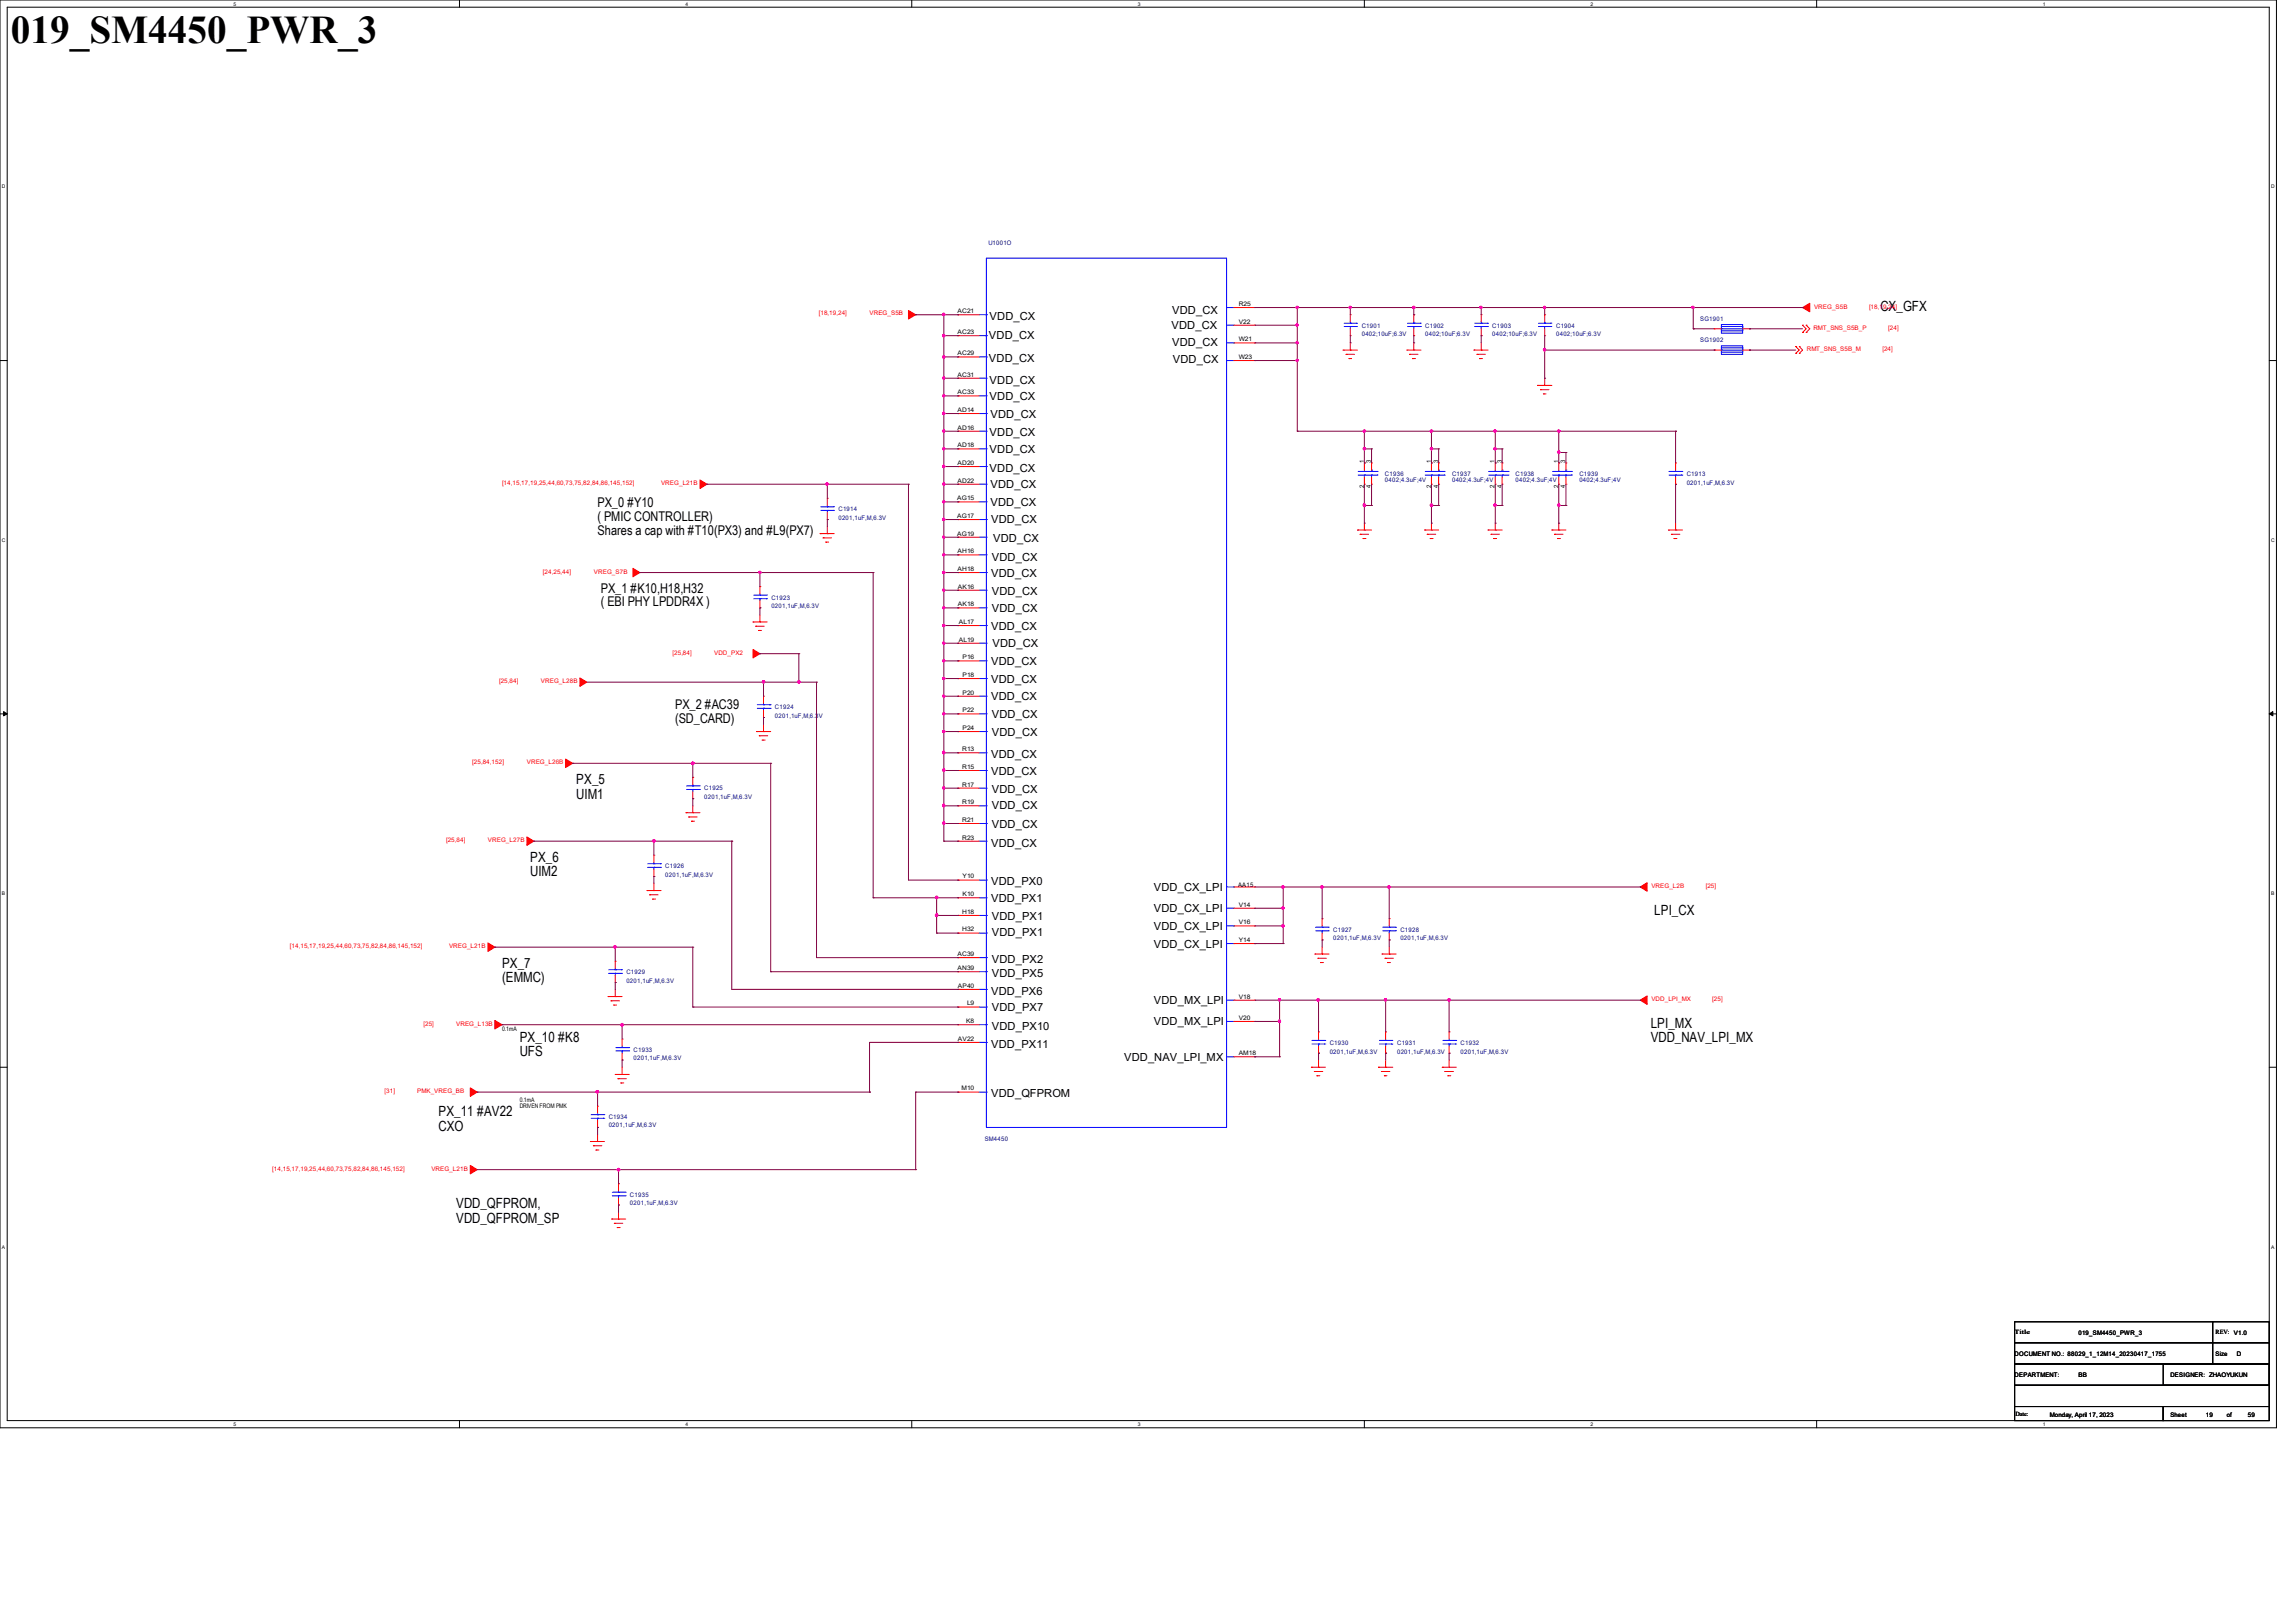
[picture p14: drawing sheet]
<svg xmlns="http://www.w3.org/2000/svg" width="297mm" height="210mm" viewBox="0 0 297 210" stroke-linecap="round" stroke-linejoin="round" font-family="sans-serif">
<defs><g id="words">
<text font-size="5.1" x="1.4" y="5.5">019_SM4450_PWR_3</text>
<g font-size="1.8">
<text x="243.2" y="40.2">CX_GFX</text>
<text x="74.5" y="101.5">PX_5</text>
<text x="74.5" y="103.3">UIM1</text>
<text x="68.6" y="111.5">PX_6</text>
<text x="68.6" y="113.4">UIM2</text>
<text x="214" y="118.4">LPI_CX</text>
<text x="64.9" y="125.2">PX_7</text>
<text x="64.9" y="127.1">(EMMC)</text>
<text x="67.2" y="134.8">PX_10 #K8</text>
<text x="67.2" y="136.7">UFS</text>
<text x="213.5" y="133">LPI_MX</text>
<text x="213.5" y="134.9">VDD_NAV_LPI_MX</text>
<text x="56.7" y="144.4">PX_11 #AV22</text>
<text x="56.7" y="146.3">CXO</text>
<text x="59" y="156.3">VDD_QFPROM,</text>
<text x="59" y="158.2">VDD_QFPROM_SP</text>
</g>
<g font-size="1.7">
<text x="77.3" y="65.7">PX_0 #Y10</text>
<text x="77.3" y="67.4">( PMIC CONTROLLER)</text>
<text x="77.3" y="69.2">Shares a cap with #T10(PX3) and #L9(PX7)</text>
<text x="77.7" y="76.7">PX_1 #K10,H18,H32</text>
<text x="77.7" y="78.4">( EBI PHY LPDDR4X )</text>
<text x="87.3" y="91.7">PX_2 #AC39</text>
<text x="87.3" y="93.5">(SD_CARD)</text>
</g>
<g font-size="1.4">
<text x="128" y="41.4">VDD_CX</text>
<text x="151.6" y="40.7">VDD_CX</text>
<text x="127.9" y="43.9">VDD_CX</text>
<text x="127.9" y="46.8">VDD_CX</text>
<text x="151.6" y="42.6">VDD_CX</text>
<text x="151.6" y="44.8">VDD_CX</text>
<text x="151.7" y="46.9">VDD_CX</text>
<text x="128" y="49.7">VDD_CX</text>
<text x="128" y="51.8">VDD_CX</text>
<text x="128" y="56.4">VDD_CX</text>
<text x="128" y="58.6">VDD_CX</text>
<text x="128.1" y="54.1">VDD_CX</text>
<text x="128" y="61.1">VDD_CX</text>
<text x="128.1" y="63.2">VDD_CX</text>
<text x="128.1" y="65.5">VDD_CX</text>
<text x="128.2" y="67.6">VDD_CX</text>
<text x="128.5" y="70.1">VDD_CX</text>
<text x="128.2" y="74.7">VDD_CX</text>
<text x="128.3" y="72.6">VDD_CX</text>
<text x="128.3" y="77">VDD_CX</text>
<text x="128.2" y="81.5">VDD_CX</text>
<text x="128.3" y="79.2">VDD_CX</text>
<text x="128.4" y="83.8">VDD_CX</text>
<text x="128.2" y="86.1">VDD_CX</text>
<text x="128.2" y="88.3">VDD_CX</text>
<text x="128.2" y="90.6">VDD_CX</text>
<text x="128.3" y="92.9">VDD_CX</text>
<text x="128.3" y="95.3">VDD_CX</text>
<text x="128.2" y="98.1">VDD_CX</text>
<text x="128.2" y="100.3">VDD_CX</text>
<text x="128.3" y="102.6">VDD_CX</text>
<text x="128.3" y="104.7">VDD_CX</text>
<text x="128.3" y="107.2">VDD_CX</text>
<text x="128.2" y="109.6">VDD_CX</text>
<text x="128.2" y="114.6">VDD_PX0</text>
<text x="128.2" y="116.8">VDD_PX1</text>
<text x="128.3" y="119">VDD_PX1</text>
<text x="149.3" y="115.3">VDD_CX_LPI</text>
<text x="149.3" y="118.1">VDD_CX_LPI</text>
<text x="128.3" y="121.2">VDD_PX1</text>
<text x="128.3" y="124.5">VDD_PX2</text>
<text x="149.3" y="120.4">VDD_CX_LPI</text>
<text x="149.3" y="122.6">VDD_CX_LPI</text>
<text x="128.2" y="128.7">VDD_PX6</text>
<text x="128.3" y="126.4">VDD_PX5</text>
<text x="128.3" y="130.8">VDD_PX7</text>
<text x="149.3" y="129.9">VDD_MX_LPI</text>
<text x="128.2" y="135.6">VDD_PX11</text>
<text x="128.3" y="133.2">VDD_PX10</text>
<text x="145.4" y="137.2">VDD_NAV_LPI_MX</text>
<text x="149.3" y="132.7">VDD_MX_LPI</text>
<text x="128.2" y="142">VDD_QFPROM</text>
</g>
<g font-size=".8" fill="#000080">
<text x="127.8" y="31.7">U1001O</text>
<text x="219.9" y="41.5">SG1901</text>
<text x="176.1" y="42.4">C1901</text>
<text x="176.1" y="43.5">0402;10uF;6.3V</text>
<text x="184.4" y="42.4">C1902</text>
<text x="184.4" y="43.5">0402;10uF;6.3V</text>
<text x="193" y="42.4">C1903</text>
<text x="193" y="43.5">0402;10uF;6.3V</text>
<text x="201.3" y="42.4">C1904</text>
<text x="201.3" y="43.5">0402;10uF;6.3V</text>
<text x="219.9" y="44.2">SG1902</text>
<text x="179.2" y="61.6">C1936</text>
<text x="179.2" y="62.4">0402;4.3uF;4V</text>
<text x="187.8" y="61.6">C1937</text>
<text x="187.8" y="62.4">0402;4.3uF;4V</text>
<text x="196" y="61.6">C1938</text>
<text x="196" y="62.4">0402;4.3uF;4V</text>
<text x="204.3" y="61.6">C1939</text>
<text x="204.3" y="62.4">0402;4.3uF;4V</text>
<text x="218.2" y="61.6">C1913</text>
<text x="218.2" y="62.7">0201,1uF,M,6.3V</text>
<text x="108.5" y="66.2">C1914</text>
<text x="108.5" y="67.3">0201,1uF,M,6.3V</text>
<text x="99.8" y="77.6">C1923</text>
<text x="99.8" y="78.7">0201,1uF,M,6.3V</text>
<text x="100.2" y="91.8">C1924</text>
<text x="100.2" y="92.9">0201,1uF,M,6.3V</text>
<text x="91.1" y="102.3">C1925</text>
<text x="91.1" y="103.4">0201,1uF,M,6.3V</text>
<text x="86.1" y="112.4">C1926</text>
<text x="86.1" y="113.5">0201,1uF,M,6.3V</text>
<text x="172.5" y="120.6">C1927</text>
<text x="172.5" y="121.7">0201,1uF,M,6.3V</text>
<text x="181.1" y="120.6">C1928</text>
<text x="181.1" y="121.7">0201,1uF,M,6.3V</text>
<text x="81" y="126.1">C1929</text>
<text x="81" y="127.2">0201,1uF,M,6.3V</text>
<text x="82" y="136.1">C1933</text>
<text x="82" y="137.2">0201,1uF,M,6.3V</text>
<text x="172" y="135.2">C1930</text>
<text x="172" y="136.3">0201,1uF,M,6.3V</text>
<text x="180.7" y="135.2">C1931</text>
<text x="180.7" y="136.3">0201,1uF,M,6.3V</text>
<text x="188.9" y="135.2">C1932</text>
<text x="188.9" y="136.3">0201,1uF,M,6.3V</text>
<text x="78.7" y="144.8">C1934</text>
<text x="78.7" y="145.9">0201,1uF,M,6.3V</text>
<text x="127.4" y="147.6">SM4450</text>
<text x="81.5" y="154.9">C1935</text>
<text x="81.5" y="156">0201,1uF,M,6.3V</text>
</g>
<g font-size=".8" fill="#f00">
<text x="105.9" y="40.8">[18,19,24]</text>
<text x="112.5" y="40.8">VREG_S5B</text>
<text x="234.7" y="39.9">VREG_S5B</text>
<text x="241.8" y="39.9">[18,19,24]</text>
<text x="233.7" y="45.4">RMT_SNS_S5B_M</text>
<text x="234.6" y="42.7">RMT_SNS_S5B_P</text>
<text x="243.5" y="45.4">[24]</text>
<text x="244.3" y="42.7">[24]</text>
<text x="64.9" y="62.8">[14,15,17,19,25,44,60,73,75,82,84,86,145,152]</text>
<text x="85.5" y="62.8">VREG_L21B</text>
<text x="70.2" y="74.2">[24,25,44]</text>
<text x="76.8" y="74.2">VREG_S7B</text>
<text x="64.6" y="88.4">[25,84]</text>
<text x="70" y="88.4">VREG_L28B</text>
<text x="87" y="84.7">[25,84]</text>
<text x="92.4" y="84.7">VDD_PX2</text>
<text x="61.1" y="98.9">[25,84,152]</text>
<text x="68.2" y="98.9">VREG_L26B</text>
<text x="57.7" y="109">[25,84]</text>
<text x="63.1" y="109">VREG_L27B</text>
<text x="213.6" y="114.9">VREG_L2B</text>
<text x="220.6" y="114.9">[25]</text>
<text x="37.5" y="122.7">[14,15,17,19,25,44,60,73,75,82,84,86,145,152]</text>
<text x="58.1" y="122.7">VREG_L21B</text>
<text x="213.6" y="129.5">VDD_LPI_MX</text>
<text x="221.5" y="129.5">[25]</text>
<text x="54.8" y="132.7">[25]</text>
<text x="59" y="132.7">VREG_L13B</text>
<text x="49.7" y="141.4">[31]</text>
<text x="54" y="141.4">PMK_VREG_BB</text>
<text x="35.2" y="151.5">[14,15,17,19,25,44,60,73,75,82,84,86,145,152]</text>
<text x="55.8" y="151.5">VREG_L21B</text>
</g>
<g font-size=".8">
<text x="123.9" y="40.5">AC21</text>
<text x="160.2" y="39.6">R25</text>
<text x="160.2" y="41.9">V22</text>
<text x="123.9" y="43.2">AC23</text>
<text x="123.9" y="46">AC29</text>
<text x="160.2" y="44.2">W21</text>
<text x="160.2" y="46.4">W23</text>
<text x="123.9" y="53.3">AD14</text>
<text x="123.9" y="48.7">AC31</text>
<text x="123.9" y="51">AC33</text>
<text x="123.9" y="55.6">AD16</text>
<text x="123.9" y="57.9">AD18</text>
<text x="176.4" y="59.9" transform="rotate(-90 176.4 59.9)">1</text>
<text x="177.3" y="59.9" transform="rotate(-90 177.3 59.9)">3</text>
<text x="185.1" y="59.9" transform="rotate(-90 185.1 59.9)">1</text>
<text x="186.1" y="59.9" transform="rotate(-90 186.1 59.9)">3</text>
<text x="193.3" y="59.9" transform="rotate(-90 193.3 59.9)">1</text>
<text x="194.3" y="59.9" transform="rotate(-90 194.3 59.9)">3</text>
<text x="201.6" y="59.9" transform="rotate(-90 201.6 59.9)">1</text>
<text x="202.5" y="59.9" transform="rotate(-90 202.5 59.9)">3</text>
<text x="123.8" y="64.7">AG15</text>
<text x="123.9" y="62.4">AD22</text>
<text x="123.9" y="60.2">AD20</text>
<text x="176.4" y="63.1" transform="rotate(-90 176.4 63.1)">2</text>
<text x="177.3" y="63.1" transform="rotate(-90 177.3 63.1)">4</text>
<text x="185.1" y="63.1" transform="rotate(-90 185.1 63.1)">2</text>
<text x="186.1" y="63.1" transform="rotate(-90 186.1 63.1)">4</text>
<text x="193.3" y="63.1" transform="rotate(-90 193.3 63.1)">2</text>
<text x="194.3" y="63.1" transform="rotate(-90 194.3 63.1)">4</text>
<text x="201.6" y="63.1" transform="rotate(-90 201.6 63.1)">2</text>
<text x="202.5" y="63.1" transform="rotate(-90 202.5 63.1)">4</text>
<text x="123.8" y="69.3">AG19</text>
<text x="123.8" y="67">AG17</text>
<text x="123.9" y="71.6">AH16</text>
<text x="123.9" y="73.9">AH18</text>
<text x="123.9" y="76.2">AK16</text>
<text x="123.9" y="78.4">AK18</text>
<text x="124" y="80.7">AL17</text>
<text x="124" y="83">AL19</text>
<text x="124.5" y="85.3">P16</text>
<text x="124.5" y="87.6">P18</text>
<text x="124.5" y="89.9">P20</text>
<text x="124.5" y="92.2">P22</text>
<text x="124.5" y="94.4">P24</text>
<text x="124.5" y="97.2">R13</text>
<text x="124.5" y="99.5">R15</text>
<text x="124.5" y="101.8">R17</text>
<text x="124.5" y="104.1">R19</text>
<text x="124.5" y="106.3">R21</text>
<text x="124.5" y="108.6">R23</text>
<text x="124.5" y="113.7">Y10</text>
<text x="124.5" y="118.2">H18</text>
<text x="124.5" y="116">K10</text>
<text x="160.1" y="114.7">AA15</text>
<text x="160.2" y="117.3">V14</text>
<text x="160.2" y="119.6">V16</text>
<text x="123.9" y="125.5">AN39</text>
<text x="123.9" y="123.7">AC39</text>
<text x="124.5" y="120.5">H32</text>
<text x="160.2" y="121.9">Y14</text>
<text x="123.9" y="127.8">AP40</text>
<text x="125.1" y="130.1">L9</text>
<text x="160.2" y="132">V20</text>
<text x="160.2" y="129.2">V18</text>
<text x="64.9" y="133.4">0.1mA</text>
<text x="123.9" y="134.7">AV22</text>
<text x="125" y="132.4">K8</text>
<text x="160.2" y="136.5">AM18</text>
<text x="67.2" y="142.5">0.1mA</text>
<text x="67.2" y="143.3">DRIVEN FROM PMK</text>
<text x="124.4" y="141.1">M10</text>
<text x="260.6" y="172.6">Title</text>
<text x="268.9" y="172.7">019_SM4450_PWR_3</text>
<text x="286.6" y="172.6">REV:</text>
<text x="289" y="172.7">V1.0</text>
<text x="260.6" y="175.4">DOCUMENT NO.: 88029_1_12M14_20230417_1755</text>
<text x="260.6" y="178.2">DEPARTMENT:</text>
<text x="268.9" y="178.2">BB</text>
<text x="280.8" y="178.2">DESIGNER: ZHAOYUKUN</text>
<text x="286.6" y="175.4">Size</text>
<text x="289.3" y="175.4">D</text>
<text x="260.7" y="183.2">Date:</text>
<text x="265.2" y="183.3">Monday, April 17, 2023</text>
<text x="280.8" y="183.3">Sheet</text>
<text x="285.3" y="183.3">19</text>
<text x="288" y="183.3">of</text>
<text x="290.8" y="183.3">59</text>
</g>
<g font-size=".6">
<text x="30.2" y=".7">5</text>
<text x="88.7" y=".7">4</text>
<text x="147.2" y=".7">3</text>
<text x="205.7" y=".7">2</text>
<text x="264.2" y=".7">1</text>
<text x=".3" y="24.4">D</text>
<text x="293.8" y="24.4">D</text>
<text x=".3" y="70.1">C</text>
<text x="293.8" y="70.1">C</text>
<text x=".3" y="115.8">B</text>
<text x="293.8" y="115.8">B</text>
<text x=".3" y="161.5">A</text>
<text x="293.8" y="161.5">A</text>
<text x="30.2" y="184.5">5</text>
<text x="88.7" y="184.5">4</text>
<text x="147.2" y="184.5">3</text>
<text x="205.7" y="184.5">2</text>
<text x="264.2" y="184.5">1</text>
</g>
</g></defs>
<g fill="none" stroke="#000" stroke-width=".13">
<path d="M0 0h294.5v184.7h-294.5zM.9 .9h292.6v182.9h-292.6zM59.4 0v.9M117.9 0v.9M176.5 0v.9M235 0v.9M0 46.7h.9M293.5 46.7h1M0 92.4h.9M.5 92.1l.4 .3-.4 .2zM293.5 92.4l.5-.3v.5zM293.5 92.4h1"/>
<path d="M0 138.1h.9M293.5 138.1h1M59.4 183.8v.9M117.9 183.8v.9M176.5 183.8v.9M235 183.8v.9"/>
</g>
<path d="M.5 92.1l.4 .3-.4 .2zM293.5 92.4l.5-.3v.5z" fill="#000"/>
<g fill="none" stroke="#f00" stroke-width=".13">
<path d="M173.7 45.3h.1M173.7 45.3h1.9M174.1 45.8h.1M174.1 45.8h1.1M174.5 46.4h.1M174.5 46.4h.3M174.7 45.3h.1M174.7 44.4v.9M182 45.3h.1M182 45.3h1.8M182.3 45.8h.1M182.3 45.8h1.1"/>
<path d="M182.7 46.4h.1M182.7 46.4h.4M182.9 45.3h.1M182.9 44.4v.9M190.7 45.3h.1M190.7 45.3h1.8M191.1 45.8h.1M191.1 45.8h1.1M191.4 46.4h.1M191.4 46.4h.4M191.6 45.3h.1M191.6 44.4v.9"/>
<path d="M198.9 49.9h.1M198.9 49.9h1.8M199.3 50.4h.1M199.3 50.4h1.1M199.6 51h.1M199.6 51h.4M199.8 49.9h.1M199.8 48.9v1M98.3 79.6v.9M106.1 69h.1M106.1 69h1.8M106.5 69.6h.1"/>
<path d="M106.5 69.6h1.1M106.8 70.1h.1M106.8 70.1h.4M107 69h.1M107 68.2v.8M175.6 68.6h.1M175.6 68.6h1.8M175.9 69.1h.1M175.9 69.1h1.1M176.3 69.7h.1M176.3 69.7h.4M176.5 68.6h.1"/>
<path d="M176.5 67.7v.9M184.3 68.6h.1M184.3 68.6h1.8M184.6 69.1h.1M184.6 69.1h1.1M185 69.7h.1M185 69.7h.4M185.2 68.6h.1M185.2 67.7v.9M192.5 68.6h.1M192.5 68.6h1.8M192.9 69.1h.1"/>
<path d="M192.9 69.1h1.1M193.2 69.7h.1M193.2 69.7h.4M193.4 68.6h.1M193.4 67.7v.9M200.7 68.6h.1M200.7 68.6h1.9M201.1 69.1h.1M201.1 69.1h1.1M201.5 69.7h.1M201.5 69.7h.3M201.6 68.6h.1"/>
<path d="M201.6 67.7v.9M215.8 68.6h.1M215.8 68.6h1.8M216.2 69.1h.1M216.2 69.1h1.1M216.5 69.7h.1M216.5 69.7h.4M216.7 68.6h.1M216.7 67.7v.9M97.4 80.5h.1M97.4 80.5h1.8M97.7 81h.1"/>
<path d="M97.7 81h1.1M97.9 94.7h.1M97.9 94.7h1.8M98.1 81.6h.1M98.1 81.6h.4M98.2 95.2h.1M98.2 95.2h1.1M98.3 80.5h.1M98.6 95.8h.1M98.6 95.8h.4M98.8 94.7h.1M98.8 93.7v1"/>
<path d="M83.7 115.2h.1M83.7 115.2h1.8M84 115.8h.1M84 115.8h1.1M84.4 116.3h.1M84.4 116.3h.4M84.6 115.2h.1M84.6 114.3v.9M88.7 105.2h.1M88.7 105.2h1.9M89.1 105.7h.1M89.1 105.7h1.1"/>
<path d="M89.5 106.3h.1M89.5 106.3h.3M89.6 105.2h.1M89.6 104.3v.9M78.7 128.9h.1M78.7 128.9h1.8M79 129.5h.1M79 129.5h1.1M79.4 130h.1M79.4 130h.4M79.6 128.9h.1M79.6 139h.1"/>
<path d="M79.6 128v.9M79.6 139h1.8M79.9 139.6h.1M79.9 139.6h1.1M80.5 139h.1M80.5 138.1v.9M169.6 138.1h.1M169.6 138.1h1.8M170 138.6h.1M170 138.6h1.1M170.1 123.4h.1M170.1 123.4h1.8"/>
<path d="M170.3 139.2h.1M170.3 139.2h.4M170.5 124h.1M170.5 124h1.1M170.6 138.1h.1M170.6 137.2v.9M170.8 124.5h.1M170.8 124.5h.4M171 123.4h.1M171 122.6v.8M178.3 138.1h.1M178.3 138.1h1.9"/>
<path d="M178.7 138.6h.1M178.7 138.6h1.1M178.8 123.4h.1M178.8 123.4h1.8M179.1 139.2h.1M179.1 139.2h.3M179.2 124h.1M179.2 124h1.1M179.2 138.1h.1M179.2 137.2v.9M179.5 124.5h.1M179.5 124.5h.4"/>
<path d="M179.7 123.4h.1M179.7 122.6v.8M186.6 138.1h.1M186.6 138.1h1.8M186.9 138.6h.1M186.9 138.6h1.1M187.3 139.2h.1M187.3 139.2h.4M187.5 138.1h.1M187.5 137.2v.9M76.4 147.7h.1M76.4 147.7h1.8"/>
<path d="M76.8 148.3h.1M76.8 148.3h1.1M77.1 148.8h.1M77.1 148.8h.4M77.3 147.7h.1M77.3 146.8v.9M79.1 157.7h.1M79.1 157.7h1.8M79.5 158.3h.1M79.5 158.3h1.1M79.8 158.8h.1M79.8 158.8h.4"/>
<path d="M80 157.7h.1M80 156.8v.9M80.3 140.1h.1M80.3 140.1h.4"/>
</g>
<path d="M117.5 40.2l.9 .5-.9 .6z" fill-rule="evenodd" fill="#f00"/>
<path d="M117.5 40.2l.9 .5-.9 .6z" fill="none" stroke="#f00" stroke-width=".13"/>
<path d="M90.6 62.1l.8 .6-.8 .5z" fill-rule="evenodd" fill="#f00"/>
<path d="M90.6 62.1l.8 .6-.8 .5z" fill="none" stroke="#f00" stroke-width=".13"/>
<path d="M81.9 73.5l.9 .6-.9 .5z" fill-rule="evenodd" fill="#f00"/>
<path d="M81.9 73.5l.9 .6-.9 .5z" fill="none" stroke="#f00" stroke-width=".13"/>
<path d="M75 87.7l.9 .6-.9 .5z" fill-rule="evenodd" fill="#f00"/>
<path d="M75 87.7l.9 .6-.9 .5z" fill="none" stroke="#f00" stroke-width=".13"/>
<path d="M97.4 84l.9 .6-.9 .5z" fill-rule="evenodd" fill="#f00"/>
<path d="M97.4 84l.9 .6-.9 .5z" fill="none" stroke="#f00" stroke-width=".13"/>
<path d="M73.2 98.2l.9 .6-.9 .5z" fill-rule="evenodd" fill="#f00"/>
<path d="M73.2 98.2l.9 .6-.9 .5z" fill="none" stroke="#f00" stroke-width=".13"/>
<path d="M68.2 108.3l.8 .5-.8 .6z" fill-rule="evenodd" fill="#f00"/>
<path d="M68.2 108.3l.8 .5-.8 .6z" fill="none" stroke="#f00" stroke-width=".13"/>
<path d="M63.1 122l.9 .6-.9 .5z" fill-rule="evenodd" fill="#f00"/>
<path d="M63.1 122l.9 .6-.9 .5z" fill="none" stroke="#f00" stroke-width=".13"/>
<path d="M64 132l.9 .6-.9 .5z" fill-rule="evenodd" fill="#f00"/>
<path d="M64 132l.9 .6-.9 .5z" fill="none" stroke="#f00" stroke-width=".13"/>
<path d="M60.8 140.8l.9 .5-.9 .6z" fill-rule="evenodd" fill="#f00"/>
<path d="M60.8 140.8l.9 .5-.9 .6z" fill="none" stroke="#f00" stroke-width=".13"/>
<path d="M60.8 150.8l.9 .5-.9 .6z" fill-rule="evenodd" fill="#f00"/>
<g fill="none" stroke="#f00" stroke-width=".13">
<path d="M232.3 45.7h.1M232.3 44.8h.1M232.3 44.8l.4 .5-.4 .4M232.7 45.7h.1M232.7 44.8h.1M232.7 44.8l.5 .5-.5 .4M233.2 43h.1M233.2 42.1h.1M233.2 42.1l.4 .4-.4 .5M233.6 43h.1M233.6 42.1h.1M233.6 42.1l.5 .4-.5 .5"/>
<path d="M60.8 150.8l.9 .5-.9 .6z"/>
</g>
<path d="M233.2 39.8l.9-.6v1.1z" fill-rule="evenodd" fill="#f00"/>
<path d="M233.2 39.8l.9-.6v1.1z" fill="none" stroke="#f00" stroke-width=".13"/>
<path d="M212.2 114.8l.9-.6v1.1z" fill-rule="evenodd" fill="#f00"/>
<path d="M212.2 114.8l.9-.6v1.1z" fill="none" stroke="#f00" stroke-width=".13"/>
<path d="M212.2 129.4l.9-.5v1.1z" fill-rule="evenodd" fill="#f00"/>
<g fill="none" stroke="#f00" stroke-width=".13">
<path d="M159.6 39.8h2.7M162.3 39.8h.1M123.9 40.7h.1M123.9 43.4h.1M123.9 46.2h.1M123.9 53.5h.1M123.9 48.9h.1M123.9 51.2h.1M123.9 55.8h.1M123.9 58.1h.1M123.9 40.7h2.8M123.9 43.4h2.8"/>
<path d="M123.9 46.2h2.8M123.9 53.5h2.8M123.9 48.9h2.8M123.9 51.2h2.8M123.9 55.8h2.8M123.9 58.1h2.8M159.6 42.1h2.7M159.6 44.4h2.7M159.6 46.7h2.7M162.3 42.1h.1M162.3 44.4h.1M162.3 46.7h.1"/>
<path d="M174.7 40.7h.1M174.7 43.4h.1M174.7 40.7v.9M174.7 42.5v.9M176.5 59.9h.1M176.5 59.9v.9M177.4 59.9h.1M177.4 59.9v.9M182.9 40.7h.1M182.9 43.4h.1M182.9 40.7v.9M182.9 42.5v.9"/>
<path d="M185.2 59.9h.1M185.2 59.9v.9M186.1 59.9h.1M186.1 59.9v.9M191.6 40.7h.1M191.6 43.4h.1M191.6 40.7v.9M191.6 42.5v.9M193.4 59.9h.1M193.4 59.9v.9M194.3 59.9h.1M194.3 59.9v.9"/>
<path d="M199.8 40.7h.1M199.8 43.4h.1M199.8 40.7v.9M199.8 42.5v.9M201.6 59.9h.1M201.6 59.9v.9M202.6 59.9h.1M202.6 59.9v.9M216.7 59.9h.1M216.7 59.9v.9M221.7 42.5h.1M221.7 45.3h.1"/>
<path d="M221.7 42.5h1M221.7 45.3h1M225.4 42.5h.9M225.4 45.3h.9M226.3 42.5h.1M226.3 45.3h.1M98.3 75.9h.1M98.3 78.7h.1M98.3 75.9v.9M98.3 77.7v1M107 64.5h.1M107 67.2h.1"/>
<path d="M107 64.5v.9M107 66.3v.9M123.9 69.5h.1M123.9 71.8h.1M123.9 74.1h.1M123.9 76.4h.1M123.9 78.7h.1M123.9 62.7h.1M123.9 64.9h.1M123.9 67.2h.1M123.9 60.4h.1M123.9 69.5h2.8"/>
<path d="M123.9 71.8h2.8M123.9 74.1h2.8M123.9 76.4h2.8M123.9 78.7h2.8M123.9 62.7h2.8M123.9 64.9h2.8M123.9 67.2h2.8M123.9 60.4h2.8M176.5 62.7h.1M176.5 61.7v1M177.4 62.7h.1M177.4 61.7v1"/>
<path d="M185.2 62.7h.1M185.2 61.7v1M186.1 62.7h.1M186.1 61.7v1M193.4 62.7h.1M193.4 61.7v1M194.3 62.7h.1M194.3 61.7v1M201.6 62.7h.1M201.6 61.7v1M202.6 62.7h.1M202.6 61.7v1"/>
<path d="M216.7 62.7h.1M216.7 61.7v1M98.8 90.1h.1M98.8 92.8h.1M98.8 90.1v.9M98.8 91.9v.9M123.9 80.9h.1M123.9 83.2h.1M123.9 85.5h.1M123.9 87.8h.1M123.9 90.1h.1M123.9 92.4h.1"/>
<path d="M123.9 94.7h.1M123.9 97.4h.1M123.9 99.7h.1M123.9 80.9h2.8M123.9 83.2h2.8M123.9 85.5h2.8M123.9 87.8h2.8M123.9 90.1h2.8M123.9 92.4h2.8M123.9 94.7h2.8M123.9 97.4h2.8M123.9 99.7h2.8"/>
<path d="M84.6 110.7h.1M84.6 113.4h.1M84.6 110.7v.9M84.6 112.5v.9M89.6 100.6h.1M89.6 103.3h.1M89.6 100.6v.9M89.6 102.4v.9M123.9 102h.1M123.9 104.3h.1M123.9 106.6h.1M123.9 108.8h.1"/>
<path d="M123.9 113.9h.1M123.9 116.2h.1M123.9 118.4h.1M123.9 102h2.8M123.9 104.3h2.8M123.9 106.6h2.8M123.9 108.8h2.8M123.9 113.9h2.8M123.9 116.2h2.8M123.9 118.4h2.8M159.6 114.8h2.7M159.6 117.5h2.7"/>
<path d="M159.6 119.8h2.7M162.3 114.8h.1M162.3 117.5h.1M162.3 119.8h.1M171 118.9h.1M171 118.9v.9M179.7 118.9h.1M179.7 118.9v.9M79.6 124.4h.1M79.6 127.1h.1M79.6 124.4v.9M79.6 126.2v.9"/>
<path d="M80.5 134.5h.1M80.5 137.2h.1M80.5 134.5v.8M80.5 136.3v.9M123.9 120.7h.1M123.9 125.7h.1M123.9 128h.1M123.9 130.3h.1M123.9 132.6h.1M123.9 134.9h.1M123.9 123.9h.1M123.9 120.7h2.8"/>
<path d="M123.9 125.7h2.8M123.9 128h2.8M123.9 130.3h2.8M123.9 132.6h2.8M123.9 134.9h2.8M123.9 123.9h2.8M159.6 136.7h2.7M159.6 132.2h2.7M159.6 129.4h2.7M159.6 122.1h2.7M162.3 136.7h.1M162.3 132.2h.1"/>
<path d="M162.3 129.4h.1M162.3 122.1h.1M170.6 133.5h.1M170.6 136.3h.1M170.6 133.5v1M170.6 135.3v1M171 121.6h.1M171 120.7v.9M179.2 133.5h.1M179.2 136.3h.1M179.2 133.5v1M179.2 135.3v1"/>
<path d="M179.7 121.6h.1M179.7 120.7v.9M187.5 133.5h.1M187.5 136.3h.1M187.5 133.5v1M187.5 135.3v1M212.2 129.4l.9-.5v1.1zM77.3 143.1h.1M77.3 145.9h.1M77.3 143.1v.9M77.3 144.9v1M80 153.2h.1"/>
<path d="M80 155.9h.1M80 153.2v.9M80 155v.9M123.9 141.3h.1M123.9 141.3h2.8"/>
</g>
<path d="M260.6 171h25.6v2.7h-25.6zM260.6 173.7h25.6v2.8h-25.6zM260.6 179.2h32.9v2.8h-32.9zM260.6 176.5h32.9v2.7h-32.9zM279.8 176.5h13.7v2.7h-13.7zM286.2 171h7.3v2.7h-7.3zM286.2 173.7h7.3v2.8h-7.3zM260.6 182h19.2v1.8h-19.2zM279.8 182h13.7v1.8h-13.7z" fill="none" stroke="#000" stroke-width=".13"/>
<g fill="none" stroke="#00f" stroke-width=".13">
<path d="M127.6 33.4h31.1v112.5h-31.1zM158.7 39.8h.9M159.6 39.8h.1M126.7 40.7h.9M126.7 43.4h.9M126.7 48.9h.9M126.7 46.2h.9M126.7 51.2h.9M126.7 53.5h.9M126.7 55.8h.9M126.7 58.1h.9M127.6 40.7h.1"/>
<path d="M127.6 43.4h.1M127.6 48.9h.1M127.6 46.2h.1M127.6 51.2h.1M127.6 53.5h.1M127.6 55.8h.1M127.6 58.1h.1M158.7 42.1h.9M158.7 44.4h.9M158.7 46.7h.9M159.6 42.1h.1M159.6 44.4h.1"/>
<path d="M159.6 46.7h.1M173.9 42.2h1.6M173.9 41.8h1.6M174.7 41.8h.1M174.7 42.2h.1M174.7 41.6v.2M174.7 42.2v.3M175.5 42.2h.1M175.5 41.8h.1M182.1 42.2h1.6M182.1 41.8h1.6M182.9 41.8h.1"/>
<path d="M182.9 42.2h.1M182.9 41.6v.2M182.9 42.2v.3M183.7 42.2h.1M183.7 41.8h.1M190.8 42.2h1.6M190.8 41.8h1.6M191.6 41.8h.1M191.6 42.2h.1M191.6 41.6v.2M191.6 42.2v.3M192.4 42.2h.1"/>
<path d="M192.4 41.8h.1M199 42.2h1.6M199 41.8h1.6M199.8 41.8h.1M199.8 42.2h.1M199.8 41.6v.2M199.8 42.2v.3M200.6 42.2h.1M200.6 41.8h.1M222.7 42.2h2.7v.6h-2.7zM222.7 42h2.7v1.1h-2.7zM222.7 45h2.7v.6h-2.7z"/>
<path d="M222.7 44.7h2.7v1.1h-2.7zM222.7 42.5h.1M222.7 45.3h.1M222.7 42.5h2.7M222.7 45.3h2.7M97.5 77.5h1.6M97.5 77h1.6M98.3 77h.1M98.3 77.5h.1M98.3 76.8v.2M98.3 77.5v.2M99.1 77.5h.1"/>
<path d="M99.1 77h.1M106.2 66h1.6M106.2 65.6h1.6M107 65.6h.1M107 66h.1M107 65.4v.2M107 66v.3M107.8 66h.1M107.8 65.6h.1M126.7 62.7h.9M126.7 64.9h.9M126.7 67.2h.9"/>
<path d="M126.7 69.5h.9M126.7 71.8h.9M126.7 74.1h.9M126.7 76.4h.9M126.7 78.7h.9M126.7 60.4h.9M127.6 62.7h.1M127.6 64.9h.1M127.6 67.2h.1M127.6 69.5h.1M127.6 71.8h.1M127.6 74.1h.1"/>
<path d="M127.6 76.4h.1M127.6 78.7h.1M127.6 60.4h.1M175.7 61.5h2.4M175.7 61h2.4M176.5 61h.1M176.5 61.5h.1M176.5 60.8v.2M176.5 61.5v.2M177.4 60.8h.1M177.4 61.5h.1M177.4 60.8v.2"/>
<path d="M177.4 61.5v.2M178.1 61.5h.1M178.1 61h.1M184.4 61.5h2.4M184.4 61h2.4M185.2 61h.1M185.2 61.5h.1M185.2 60.8v.2M185.2 61.5v.2M186.1 60.8h.1M186.1 61.5h.1M186.1 60.8v.2"/>
<path d="M186.1 61.5v.2M186.8 61.5h.1M186.8 61h.1M192.6 61.5h2.5M192.6 61h2.5M193.4 61h.1M193.4 61.5h.1M193.4 60.8v.2M193.4 61.5v.2M194.3 60.8h.1M194.3 61.5h.1M194.3 60.8v.2"/>
<path d="M194.3 61.5v.2M195.1 61.5h.1M195.1 61h.1M200.8 61.5h2.5M200.8 61h2.5M201.6 61h.1M201.6 61.5h.1M201.6 60.8v.2M201.6 61.5v.2M202.6 60.8h.1M202.6 61.5h.1M202.6 60.8v.2"/>
<path d="M202.6 61.5v.2M203.3 61.5h.1M203.3 61h.1M215.9 61.5h1.7M215.9 61h1.7M216.7 61h.1M216.7 61.5h.1M216.7 60.8v.2M216.7 61.5v.2M217.6 61.5h.1M217.6 61h.1M98 91.7h1.6"/>
<path d="M98 91.2h1.6M98.8 91.2h.1M98.8 91.7h.1M98.8 91v.2M98.8 91.7v.2M99.6 91.7h.1M99.6 91.2h.1M126.7 80.9h.9M126.7 83.2h.9M126.7 85.5h.9M126.7 90.1h.9M126.7 92.4h.9"/>
<path d="M126.7 94.7h.9M126.7 97.4h.9M126.7 99.7h.9M126.7 87.8h.9M127.6 80.9h.1M127.6 83.2h.1M127.6 85.5h.1M127.6 90.1h.1M127.6 92.4h.1M127.6 94.7h.1M127.6 97.4h.1M127.6 99.7h.1"/>
<path d="M127.6 87.8h.1M83.8 112.2h1.6M83.8 111.8h1.6M84.6 111.8h.1M84.6 112.2h.1M84.6 111.6v.2M84.6 112.2v.3M85.4 112.2h.1M85.4 111.8h.1M88.8 102.2h1.7M88.8 101.7h1.7M89.6 101.7h.1"/>
<path d="M89.6 102.2h.1M89.6 101.5v.2M89.6 102.2v.2M90.5 102.2h.1M90.5 101.7h.1M126.7 102h.9M126.7 104.3h.9M126.7 106.6h.9M126.7 108.8h.9M126.7 113.9h.9M126.7 116.2h.9M126.7 118.4h.9"/>
<path d="M127.6 102h.1M127.6 104.3h.1M127.6 106.6h.1M127.6 108.8h.1M127.6 113.9h.1M127.6 116.2h.1M127.6 118.4h.1M158.7 114.8h.9M158.7 117.5h.9M158.7 119.8h.9M159.6 114.8h.1M159.6 117.5h.1"/>
<path d="M159.6 119.8h.1M170.2 120h1.6M171 120h.1M171 119.8v.2M171.8 120h.1M178.9 120h1.6M179.7 120h.1M179.7 119.8v.2M180.5 120h.1M78.7 125.9h1.7M78.7 125.5h1.7M79.6 125.5h.1"/>
<path d="M79.6 125.9h.1M79.6 125.3v.2M79.6 125.9v.3M79.7 136h1.6M79.7 135.6h1.6M80.4 125.9h.1M80.4 125.5h.1M80.5 135.6h.1M80.5 136h.1M80.5 135.3v.3M80.5 136v.3M81.3 136h.1"/>
<path d="M81.3 135.6h.1M126.7 120.7h.9M126.7 123.9h.9M126.7 125.7h.9M126.7 128h.9M126.7 130.3h.9M126.7 132.6h.9M126.7 134.9h.9M127.6 120.7h.1M127.6 123.9h.1M127.6 125.7h.1M127.6 128h.1"/>
<path d="M127.6 130.3h.1M127.6 132.6h.1M127.6 134.9h.1M158.7 122.1h.9M158.7 129.4h.9M158.7 132.2h.9M158.7 136.7h.9M159.6 122.1h.1M159.6 129.4h.1M159.6 132.2h.1M159.6 136.7h.1M169.7 135.1h1.7"/>
<path d="M169.7 134.6h1.7M170.2 120.4h1.6M170.6 134.6h.1M170.6 135.1h.1M170.6 134.5v.1M170.6 135.1v.2M171 120.4h.1M171 120.4v.3M171.4 135.1h.1M171.4 134.6h.1M171.8 120.4h.1M178.4 135.1h1.6"/>
<path d="M178.4 134.6h1.6M178.9 120.4h1.6M179.2 134.6h.1M179.2 135.1h.1M179.2 134.5v.1M179.2 135.1v.2M179.7 120.4h.1M179.7 120.4v.3M180 135.1h.1M180 134.6h.1M180.5 120.4h.1M186.6 135.1h1.7"/>
<path d="M186.6 134.6h1.7M187.5 134.6h.1M187.5 135.1h.1M187.5 134.5v.1M187.5 135.1v.2M188.3 135.1h.1M188.3 134.6h.1M76.5 144.7h1.6M76.5 144.2h1.6M77.3 144.2h.1M77.3 144.7h.1M77.3 144v.2"/>
<path d="M77.3 144.7v.2M78.1 144.7h.1M78.1 144.2h.1M79.2 154.7h1.7M79.2 154.3h1.7M80 154.3h.1M80 154.7h.1M80 154.1v.2M80 154.7v.3M80.9 154.7h.1M80.9 154.3h.1M126.7 141.3h.9"/>
<path d="M127.6 141.3h.1"/>
</g>
<g fill="none" stroke="#800040" stroke-width=".13">
<path d="M122.1 40.7h1.8M122.1 43.4h1.8M122.1 46.2h1.8M122.1 48.9h1.8M122.1 51.2h1.8M122.1 53.5h1.8M122.1 55.8h1.8M122.1 58.1h1.8M123.9 40.7h.1M123.9 43.4h.1M123.9 46.2h.1M123.9 48.9h.1"/>
<path d="M123.9 51.2h.1M123.9 53.5h.1M123.9 55.8h.1M123.9 58.1h.1M122.1 60.4h1.8M122.1 62.7h1.8M122.1 64.9h1.8M122.1 67.2h1.8M122.1 69.5h1.8M122.1 71.8h1.8M122.1 74.1h1.8M122.1 76.4h1.8"/>
<path d="M122.1 78.7h1.8M123.9 60.4h.1M123.9 62.7h.1M123.9 64.9h.1M123.9 67.2h.1M123.9 69.5h.1M123.9 71.8h.1M123.9 74.1h.1M123.9 76.4h.1M123.9 78.7h.1"/>
</g>
<circle cx="122.1" cy="78.6" r=".15" fill="#f0f"/>
<circle cx="122.1" cy="78.6" r=".15" fill="none" stroke="#f0f" stroke-width=".13"/>
<g fill="none" stroke="#800040" stroke-width=".13">
<path d="M122.1 43.4h.1M122.1 40.7v2.7M122.1 80.9h1.8M122.1 83.2h1.8M122.1 85.5h1.8M122.1 87.8h1.8M122.1 90.1h1.8M122.1 92.4h1.8M122.1 94.7h1.8M122.1 97.4h1.8M122.1 99.7h1.8M123.9 80.9h.1"/>
<path d="M123.9 83.2h.1M123.9 85.5h.1M123.9 87.8h.1M123.9 90.1h.1M123.9 92.4h.1M123.9 94.7h.1M123.9 97.4h.1M123.9 99.7h.1M122.1 102h1.8M122.1 104.3h1.8M122.1 106.6h1.8M122.1 108.8h1.8"/>
<path d="M123.9 102h.1M123.9 104.3h.1M123.9 106.6h.1M123.9 108.8h.1"/>
</g>
<circle cx="122.1" cy="40.7" r=".16" fill="#f0f"/>
<circle cx="122.1" cy="40.7" r=".16" fill="none" stroke="#f0f" stroke-width=".13"/>
<circle cx="122.1" cy="43.4" r=".16" fill="#f0f"/>
<circle cx="122.1" cy="43.4" r=".16" fill="none" stroke="#f0f" stroke-width=".13"/>
<path d="M122.1 46.2h.1M122.1 48.9h.1M122.1 43.4v5.5" fill="none" stroke="#800040" stroke-width=".13"/>
<circle cx="122.1" cy="46.2" r=".16" fill="#f0f"/>
<circle cx="122.1" cy="46.2" r=".16" fill="none" stroke="#f0f" stroke-width=".13"/>
<circle cx="122.1" cy="48.9" r=".15" fill="#f0f"/>
<circle cx="122.1" cy="48.9" r=".15" fill="none" stroke="#f0f" stroke-width=".13"/>
<path d="M122.1 51.2h.1M122.1 53.5h.1M122.1 48.9v4.6" fill="none" stroke="#800040" stroke-width=".13"/>
<circle cx="122.1" cy="51.2" r=".15" fill="#f0f"/>
<circle cx="122.1" cy="51.2" r=".15" fill="none" stroke="#f0f" stroke-width=".13"/>
<circle cx="122.1" cy="53.5" r=".15" fill="#f0f"/>
<circle cx="122.1" cy="53.5" r=".15" fill="none" stroke="#f0f" stroke-width=".13"/>
<path d="M122.1 55.8h.1M122.1 58.1h.1M122.1 53.5v4.6" fill="none" stroke="#800040" stroke-width=".13"/>
<circle cx="122.1" cy="55.8" r=".15" fill="#f0f"/>
<circle cx="122.1" cy="55.8" r=".15" fill="none" stroke="#f0f" stroke-width=".13"/>
<path d="M122.1 58.1v2.3M122.1 60.4h.1" fill="none" stroke="#800040" stroke-width=".13"/>
<circle cx="122.1" cy="58.1" r=".15" fill="#f0f"/>
<circle cx="122.1" cy="58.1" r=".15" fill="none" stroke="#f0f" stroke-width=".13"/>
<circle cx="122.1" cy="60.3" r=".15" fill="#f0f"/>
<circle cx="122.1" cy="60.3" r=".15" fill="none" stroke="#f0f" stroke-width=".13"/>
<path d="M122.1 62.7h.1M122.1 64.9h.1M122.1 60.4v4.5" fill="none" stroke="#800040" stroke-width=".13"/>
<circle cx="122.1" cy="62.6" r=".15" fill="#f0f"/>
<circle cx="122.1" cy="62.6" r=".15" fill="none" stroke="#f0f" stroke-width=".13"/>
<circle cx="122.1" cy="64.9" r=".15" fill="#f0f"/>
<circle cx="122.1" cy="64.9" r=".15" fill="none" stroke="#f0f" stroke-width=".13"/>
<path d="M122.1 67.2h.1M122.1 69.5h.1M122.1 64.9v4.6" fill="none" stroke="#800040" stroke-width=".13"/>
<circle cx="122.1" cy="67.2" r=".15" fill="#f0f"/>
<circle cx="122.1" cy="67.2" r=".15" fill="none" stroke="#f0f" stroke-width=".13"/>
<path d="M122.1 71.8h.1M122.1 69.5v2.3" fill="none" stroke="#800040" stroke-width=".13"/>
<circle cx="122.1" cy="69.5" r=".15" fill="#f0f"/>
<circle cx="122.1" cy="69.5" r=".15" fill="none" stroke="#f0f" stroke-width=".13"/>
<circle cx="122.1" cy="71.8" r=".15" fill="#f0f"/>
<circle cx="122.1" cy="71.8" r=".15" fill="none" stroke="#f0f" stroke-width=".13"/>
<path d="M122.1 74.1h.1M122.1 76.4h.1M122.1 71.8v4.6" fill="none" stroke="#800040" stroke-width=".13"/>
<circle cx="122.1" cy="74.1" r=".15" fill="#f0f"/>
<circle cx="122.1" cy="74.1" r=".15" fill="none" stroke="#f0f" stroke-width=".13"/>
<circle cx="122.1" cy="76.3" r=".15" fill="#f0f"/>
<circle cx="122.1" cy="76.3" r=".15" fill="none" stroke="#f0f" stroke-width=".13"/>
<path d="M122.1 78.7h.1M122.1 76.4v6.8M122.1 80.9h.1M122.1 83.2h.1" fill="none" stroke="#800040" stroke-width=".13"/>
<circle cx="122.1" cy="80.9" r=".15" fill="#f0f"/>
<circle cx="122.1" cy="80.9" r=".15" fill="none" stroke="#f0f" stroke-width=".13"/>
<circle cx="122.1" cy="83.2" r=".15" fill="#f0f"/>
<circle cx="122.1" cy="83.2" r=".15" fill="none" stroke="#f0f" stroke-width=".13"/>
<path d="M122.1 85.5h.1M122.1 87.8h.1M122.1 83.2v4.6" fill="none" stroke="#800040" stroke-width=".13"/>
<circle cx="122.1" cy="85.5" r=".15" fill="#f0f"/>
<circle cx="122.1" cy="85.5" r=".15" fill="none" stroke="#f0f" stroke-width=".13"/>
<circle cx="122.1" cy="87.8" r=".15" fill="#f0f"/>
<circle cx="122.1" cy="87.8" r=".15" fill="none" stroke="#f0f" stroke-width=".13"/>
<path d="M122.1 90.1h.1M122.1 92.4h.1M122.1 87.8v4.6" fill="none" stroke="#800040" stroke-width=".13"/>
<circle cx="122.1" cy="90.1" r=".15" fill="#f0f"/>
<circle cx="122.1" cy="90.1" r=".15" fill="none" stroke="#f0f" stroke-width=".13"/>
<path d="M122.1 94.7h.1M122.1 92.4v2.3" fill="none" stroke="#800040" stroke-width=".13"/>
<circle cx="122.1" cy="92.3" r=".15" fill="#f0f"/>
<circle cx="122.1" cy="92.3" r=".15" fill="none" stroke="#f0f" stroke-width=".13"/>
<circle cx="122.1" cy="94.6" r=".15" fill="#f0f"/>
<circle cx="122.1" cy="94.6" r=".15" fill="none" stroke="#f0f" stroke-width=".13"/>
<path d="M122.1 97.4h.1M122.1 99.7h.1M122.1 94.7v5" fill="none" stroke="#800040" stroke-width=".13"/>
<circle cx="122.1" cy="97.4" r=".16" fill="#f0f"/>
<circle cx="122.1" cy="97.4" r=".16" fill="none" stroke="#f0f" stroke-width=".13"/>
<circle cx="122.1" cy="99.6" r=".16" fill="#f0f"/>
<circle cx="122.1" cy="99.6" r=".16" fill="none" stroke="#f0f" stroke-width=".13"/>
<path d="M122.1 99.7v2.3M122.1 102h.1" fill="none" stroke="#800040" stroke-width=".13"/>
<circle cx="122.1" cy="101.9" r=".16" fill="#f0f"/>
<circle cx="122.1" cy="101.9" r=".16" fill="none" stroke="#f0f" stroke-width=".13"/>
<path d="M122.1 104.3h.1M122.1 106.6h.1M122.1 102v4.6" fill="none" stroke="#800040" stroke-width=".13"/>
<circle cx="122.1" cy="104.2" r=".16" fill="#f0f"/>
<circle cx="122.1" cy="104.2" r=".16" fill="none" stroke="#f0f" stroke-width=".13"/>
<circle cx="122.1" cy="106.5" r=".16" fill="#f0f"/>
<circle cx="122.1" cy="106.5" r=".16" fill="none" stroke="#f0f" stroke-width=".13"/>
<g fill="none" stroke="#800040" stroke-width=".13">
<path d="M118.4 40.7h.1M118.4 40.7h3.7M91.4 62.7h.1M91.4 62.7h26.1M107 62.7h.1M107 67.2h.1M107 62.7v1.8M107 67.2v1M117.5 62.7h.1M117.5 62.7v51.2h6.4M122.1 108.8h.1M122.1 106.6v2.2"/>
<path d="M123.9 113.9h.1"/>
</g>
<path d="M106.9 62.5h.2v.2h-.2z" fill-rule="evenodd" fill="#f0f"/>
<path d="M106.9 62.5h.2v.2h-.2z" fill="none" stroke="#f0f" stroke-width=".13"/>
<path d="M82.8 74.1h.1M82.8 74.1h30.1M98.3 74.1h.1" fill="none" stroke="#800040" stroke-width=".13"/>
<path d="M98.2 74h.2v.2h-.2z" fill-rule="evenodd" fill="#f0f"/>
<path d="M98.2 74h.2v.2h-.2z" fill="none" stroke="#f0f" stroke-width=".13"/>
<path d="M98.3 74.1h.1M98.3 78.7h.1M98.3 74.1v1.8M98.3 78.7v.9M121.2 118.4h.1M123.9 116.2h.1M123.9 116.2h-2.7v2.2" fill="none" stroke="#800040" stroke-width=".13"/>
<circle cx="121.2" cy="116.1" r=".17" fill="#f0f"/>
<circle cx="121.2" cy="116.1" r=".17" fill="none" stroke="#f0f" stroke-width=".13"/>
<circle cx="121.2" cy="118.4" r=".17" fill="#f0f"/>
<circle cx="121.2" cy="118.4" r=".17" fill="none" stroke="#f0f" stroke-width=".13"/>
<path d="M112.9 74.1h.1M112.9 74.1v42.1M75.9 88.3h22.9M98.8 88.3h.1M112.9 116.2h.1M112.9 116.2h8.3M123.9 118.4h.1M123.9 118.4h-2.7v2.3M121.2 120.7h.1M121.2 120.7h2.7M123.9 120.7h.1" fill="none" stroke="#800040" stroke-width=".13"/>
<circle cx="98.8" cy="88.2" r=".17" fill="#f0f"/>
<circle cx="98.8" cy="88.2" r=".17" fill="none" stroke="#f0f" stroke-width=".13"/>
<path d="M98.3 84.6h.1M98.3 84.6h5M98.8 88.3h.1M98.8 92.8h.1M98.8 88.3v1.8M98.8 92.8v.9M103.3 84.6h.1M103.3 84.6v3.7h-4.5M105.6 88.3h.1M105.6 88.3v35.6h18.3M123.9 123.9h.1" fill="none" stroke="#800040" stroke-width=".13"/>
<circle cx="103.3" cy="88.2" r=".17" fill="#f0f"/>
<circle cx="103.3" cy="88.2" r=".17" fill="none" stroke="#f0f" stroke-width=".13"/>
<path d="M74.1 98.8h.1M74.1 98.8h15.5M103.3 88.3h.1M103.3 88.3h2.3" fill="none" stroke="#800040" stroke-width=".13"/>
<circle cx="89.6" cy="98.8" r=".17" fill="#f0f"/>
<circle cx="89.6" cy="98.8" r=".17" fill="none" stroke="#f0f" stroke-width=".13"/>
<path d="M89.6 98.8h.1M89.6 98.8v1.8M89.6 98.8h10.1M99.7 98.8h.1M99.7 98.8v26.9M69 108.8h.1M69 108.8h15.6M89.6 103.3h.1M89.6 103.3v1M99.7 125.7h.1M99.7 125.7h24.2M123.9 125.7h.1" fill="none" stroke="#800040" stroke-width=".13"/>
<circle cx="84.6" cy="108.8" r=".17" fill="#f0f"/>
<circle cx="84.6" cy="108.8" r=".17" fill="none" stroke="#f0f" stroke-width=".13"/>
<path d="M84.6 108.8h.1M84.6 113.4h.1M84.6 108.8h10.1M84.6 108.8v1.9M84.6 113.4v.9M94.7 108.8h.1M94.7 108.8v19.2h29.2M64 122.6h.1M64 122.6h15.6M123.9 128h.1" fill="none" stroke="#800040" stroke-width=".13"/>
<circle cx="79.5" cy="122.5" r=".17" fill="#f0f"/>
<circle cx="79.5" cy="122.5" r=".17" fill="none" stroke="#f0f" stroke-width=".13"/>
<path d="M64.9 132.6h.1M64.9 132.6h15.6M79.6 122.6h.1M79.6 127.1h.1M79.6 122.6h10M79.6 122.6v1.8M79.6 127.1v.9M89.6 122.6h.1M89.6 130.3h.1M89.6 122.6v7.7M89.6 130.3h34.3M123.9 130.3h.1" fill="none" stroke="#800040" stroke-width=".13"/>
<circle cx="80.5" cy="132.6" r=".17" fill="#f0f"/>
<circle cx="80.5" cy="132.6" r=".17" fill="none" stroke="#f0f" stroke-width=".13"/>
<path d="M80.5 132.6h.1M80.5 137.2h.1M80.5 132.6h43.4M80.5 132.6v1.9M80.5 137.2v.9M123.9 132.6h.1M61.7 141.3h.1M61.7 141.3h15.6" fill="none" stroke="#800040" stroke-width=".13"/>
<circle cx="77.3" cy="141.3" r=".17" fill="#f0f"/>
<circle cx="77.3" cy="141.3" r=".17" fill="none" stroke="#f0f" stroke-width=".13"/>
<g fill="none" stroke="#800040" stroke-width=".13">
<path d="M123.9 134.9h.1M123.9 134.9h-11.4v6.4M61.7 151.3h56.7M77.3 141.3h.1M77.3 145.9h.1M77.3 141.3h35.2M77.3 141.3v1.8M77.3 145.9v.9M80 151.3h.1M80 155.9h.1M80 151.3v1.9M80 155.9v.9"/>
<path d="M112.5 141.3h.1M118.4 151.3h.1"/>
</g>
<circle cx="80" cy="151.3" r=".17" fill="#f0f"/>
<circle cx="80" cy="151.3" r=".17" fill="none" stroke="#f0f" stroke-width=".13"/>
<path d="M162.3 39.8h5.5M167.8 39.8h.1M118.4 141.3h.1M118.4 141.3v10M118.4 141.3h5.5M123.9 141.3h.1" fill="none" stroke="#800040" stroke-width=".13"/>
<circle cx="167.8" cy="39.8" r=".15" fill="#f0f"/>
<circle cx="167.8" cy="39.8" r=".15" fill="none" stroke="#f0f" stroke-width=".13"/>
<path d="M167.8 39.8v2.3M162.3 46.7h.1M162.3 46.7h5.5M162.3 42.1h5.5M167.8 42.1h.1" fill="none" stroke="#800040" stroke-width=".13"/>
<circle cx="167.8" cy="42.1" r=".15" fill="#f0f"/>
<circle cx="167.8" cy="42.1" r=".15" fill="none" stroke="#f0f" stroke-width=".13"/>
<path d="M162.3 44.4h5.5M167.8 44.4h.1M167.8 42.1v2.3M174.7 44.4h.1M174.7 43.4v1M182.9 44.4h.1M182.9 43.4v1" fill="none" stroke="#800040" stroke-width=".13"/>
<circle cx="167.8" cy="44.3" r=".15" fill="#f0f"/>
<circle cx="167.8" cy="44.3" r=".15" fill="none" stroke="#f0f" stroke-width=".13"/>
<path d="M167.8 39.8h15.1M174.7 39.8h.1M174.7 39.8v.9M182.9 39.8h.1M182.9 39.8v.9M167.8 46.7h.1M167.8 44.4v2.3M182.9 40.7h.1" fill="none" stroke="#800040" stroke-width=".13"/>
<circle cx="174.6" cy="39.8" r=".15" fill="#f0f"/>
<circle cx="174.6" cy="39.8" r=".15" fill="none" stroke="#f0f" stroke-width=".13"/>
<path d="M182.9 39.8h8.7M191.6 39.8h.1M191.6 39.8v.9M199.8 39.8h.1M199.8 39.8v.9M191.6 43.4h.1M191.6 43.4v1M199.8 45.3h.1M199.8 43.4v1.9" fill="none" stroke="#800040" stroke-width=".13"/>
<path d="M182.8 39.7h.2v.2h-.2z" fill-rule="evenodd" fill="#f0f"/>
<path d="M182.8 39.7h.2v.2h-.2z" fill="none" stroke="#f0f" stroke-width=".13"/>
<path d="M191.4 39.7h.3v.2h-.3z" fill-rule="evenodd" fill="#f0f"/>
<path d="M191.4 39.7h.3v.2h-.3z" fill="none" stroke="#f0f" stroke-width=".13"/>
<path d="M191.6 39.8h27.4M199.8 39.8h.1M219 39.8h.1" fill="none" stroke="#800040" stroke-width=".13"/>
<circle cx="199.8" cy="39.8" r=".15" fill="#f0f"/>
<circle cx="199.8" cy="39.8" r=".15" fill="none" stroke="#f0f" stroke-width=".13"/>
<path d="M233.2 39.8h.1M233.2 39.8h-14.2v2.7M199.8 45.3h21.9M219 42.5h.1M219 42.5h2.7M221.7 45.3h.1M226.3 45.3h.1M226.3 42.5h.1M226.3 45.3h6M226.3 42.5h6.9" fill="none" stroke="#800040" stroke-width=".13"/>
<path d="M218.9 39.7h.2v.2h-.2z" fill-rule="evenodd" fill="#f0f"/>
<path d="M218.9 39.7h.2v.2h-.2z" fill="none" stroke="#f0f" stroke-width=".13"/>
<path d="M199.8 48.9h.1M199.8 45.3v3.6" fill="none" stroke="#800040" stroke-width=".13"/>
<circle cx="199.8" cy="45.2" r=".16" fill="#f0f"/>
<circle cx="199.8" cy="45.2" r=".16" fill="none" stroke="#f0f" stroke-width=".13"/>
<path d="M176.5 58.1h.1M176.5 55.8v2.3M185.2 58.1h.1M185.2 55.8v2.3M193.4 58.1h.1M193.4 55.8v2.3M201.6 58.5h.1M201.6 55.8v2.7M176.5 65.4h.1M176.5 62.7v2.7" fill="none" stroke="#800040" stroke-width=".13"/>
<circle cx="176.5" cy="65.4" r=".17" fill="#f0f"/>
<circle cx="176.5" cy="65.4" r=".17" fill="none" stroke="#f0f" stroke-width=".13"/>
<path d="M185.2 65.4h.1M185.2 62.7v2.7" fill="none" stroke="#800040" stroke-width=".13"/>
<circle cx="185.2" cy="65.4" r=".17" fill="#f0f"/>
<circle cx="185.2" cy="65.4" r=".17" fill="none" stroke="#f0f" stroke-width=".13"/>
<path d="M193.4 65.4h.1M193.4 62.7v2.7M201.6 65.4h.1M201.6 62.7v2.7" fill="none" stroke="#800040" stroke-width=".13"/>
<circle cx="201.6" cy="65.4" r=".17" fill="#f0f"/>
<circle cx="201.6" cy="65.4" r=".17" fill="none" stroke="#f0f" stroke-width=".13"/>
<path d="M167.8 55.8h.1M167.8 46.7v9.1M216.7 55.8h.1M216.7 55.8v4.1M216.7 62.7h.1M216.7 62.7v5" fill="none" stroke="#800040" stroke-width=".13"/>
<circle cx="167.8" cy="46.6" r=".15" fill="#f0f"/>
<circle cx="167.8" cy="46.6" r=".15" fill="none" stroke="#f0f" stroke-width=".13"/>
<path d="M167.8 55.8h8.7M176.5 55.8h.1M201.6 55.8h15.1M216.7 55.8h.1" fill="none" stroke="#800040" stroke-width=".13"/>
<path d="M201.5 55.7h.3v.2h-.3z" fill-rule="evenodd" fill="#f0f"/>
<path d="M201.5 55.7h.3v.2h-.3z" fill="none" stroke="#f0f" stroke-width=".13"/>
<path d="M176.5 55.8h8.7M185.2 55.8h.1" fill="none" stroke="#800040" stroke-width=".13"/>
<path d="M176.4 55.7h.2v.2h-.2z" fill-rule="evenodd" fill="#f0f"/>
<path d="M176.4 55.7h.2v.2h-.2z" fill="none" stroke="#f0f" stroke-width=".13"/>
<path d="M185 55.7h.3v.2h-.3z" fill-rule="evenodd" fill="#f0f"/>
<path d="M185 55.7h.3v.2h-.3z" fill="none" stroke="#f0f" stroke-width=".13"/>
<path d="M185.2 55.8h16.4M193.4 55.8h.1M201.6 55.8h.1" fill="none" stroke="#800040" stroke-width=".13"/>
<path d="M193.3 55.7h.2v.2h-.2z" fill-rule="evenodd" fill="#f0f"/>
<path d="M193.3 55.7h.2v.2h-.2z" fill="none" stroke="#f0f" stroke-width=".13"/>
<g fill="none" stroke="#800040" stroke-width=".13">
<path d="M171 114.8h.1M171 114.8v4.1M170.6 129.4h.1M170.6 136.3h.1M170.6 129.4v4.1M170.6 136.3v.9M179.2 129.4h.1M179.2 136.3h.1M179.2 129.4v4.1M179.2 136.3v.9M187.5 129.4h.1M187.5 136.3h.1"/>
<path d="M187.5 129.4v4.1M187.5 136.3v.9"/>
</g>
<circle cx="171" cy="114.8" r=".17" fill="#f0f"/>
<circle cx="171" cy="114.8" r=".17" fill="none" stroke="#f0f" stroke-width=".13"/>
<path d="M179.7 114.8h.1M179.7 114.8v4.1" fill="none" stroke="#800040" stroke-width=".13"/>
<circle cx="179.7" cy="114.8" r=".17" fill="#f0f"/>
<circle cx="179.7" cy="114.8" r=".17" fill="none" stroke="#f0f" stroke-width=".13"/>
<path d="M162.3 114.8h3.7M166 114.8h.1M166 117.5h.1M166 114.8v2.7M171 121.6h.1M171 121.6v1M179.7 121.6h.1M179.7 121.6v1" fill="none" stroke="#800040" stroke-width=".13"/>
<circle cx="165.9" cy="114.8" r=".17" fill="#f0f"/>
<circle cx="165.9" cy="114.8" r=".17" fill="none" stroke="#f0f" stroke-width=".13"/>
<path d="M165.8 117.4h.3v.2h-.3z" fill-rule="evenodd" fill="#f0f"/>
<path d="M165.8 117.4h.3v.2h-.3z" fill="none" stroke="#f0f" stroke-width=".13"/>
<path d="M162.3 117.5h3.7M162.3 119.8h3.7M166 117.5h.1M166 119.8h.1M166 117.5v4.6M162.3 122.1h.1M162.3 122.1h3.7M166 122.1h.1" fill="none" stroke="#800040" stroke-width=".13"/>
<path d="M165.8 119.7h.3v.2h-.3z" fill-rule="evenodd" fill="#f0f"/>
<path d="M165.8 119.7h.3v.2h-.3z" fill="none" stroke="#f0f" stroke-width=".13"/>
<path d="M166 114.8h46.2M171 114.8h.1M179.7 114.8h.1M212.2 114.8h.1M162.3 136.7h.1M162.3 129.4h8.3M162.3 136.7h3.2M165.5 129.4h.1M165.5 132.2h.1M165.5 129.4v2.8M170.6 129.4h.1" fill="none" stroke="#800040" stroke-width=".13"/>
<circle cx="165.5" cy="129.4" r=".16" fill="#f0f"/>
<circle cx="165.5" cy="129.4" r=".16" fill="none" stroke="#f0f" stroke-width=".13"/>
<circle cx="170.5" cy="129.4" r=".17" fill="#f0f"/>
<circle cx="170.5" cy="129.4" r=".17" fill="none" stroke="#f0f" stroke-width=".13"/>
<path d="M170.6 129.4h16.9M179.2 129.4h.1M187.5 129.4h.1" fill="none" stroke="#800040" stroke-width=".13"/>
<circle cx="179.2" cy="129.4" r=".16" fill="#f0f"/>
<circle cx="179.2" cy="129.4" r=".16" fill="none" stroke="#f0f" stroke-width=".13"/>
<circle cx="187.5" cy="129.4" r=".17" fill="#f0f"/>
<circle cx="187.5" cy="129.4" r=".17" fill="none" stroke="#f0f" stroke-width=".13"/>
<path d="M162.3 132.2h3.2M165.5 132.2h.1M165.5 136.7h.1M165.5 132.2v4.5M187.5 129.4h24.7M212.2 129.4h.1" fill="none" stroke="#800040" stroke-width=".13"/>
<circle cx="165.5" cy="132.1" r=".16" fill="#f0f"/>
<circle cx="165.5" cy="132.1" r=".16" fill="none" stroke="#f0f" stroke-width=".13"/>
<path d="M176.5 58.1h.1M176.5 59.9h.1M176.5 58.1h.9M176.5 58.1v1.8M177.4 58.1h.1M177.4 58.1v1.8" fill="none" stroke="#800040" stroke-width=".13"/>
<path d="M176.4 58h.2v.2h-.2z" fill-rule="evenodd" fill="#f0f"/>
<path d="M176.4 58h.2v.2h-.2z" fill="none" stroke="#f0f" stroke-width=".13"/>
<g fill="none" stroke="#800040" stroke-width=".13">
<path d="M185.2 58.1h.1M185.2 59.9h.1M185.2 58.1v1.8M185.2 58.1h.9M186.1 58.1h.1M186.1 58.1v1.8M176.5 65.4h.1M176.5 67.7h.1M176.5 65.4h.9M176.5 65.4v2.3M177.4 65.4h.1M177.4 62.7v2.7"/>
<path d="M185.2 65.4h.1M185.2 67.7h.1M185.2 65.4h.9M185.2 65.4v2.3M186.1 65.4h.1M186.1 62.7v2.7"/>
</g>
<path d="M185 58h.3v.2h-.3z" fill-rule="evenodd" fill="#f0f"/>
<path d="M185 58h.3v.2h-.3z" fill="none" stroke="#f0f" stroke-width=".13"/>
<path d="M193.4 58.1h.1M193.4 59.9h.1M193.4 58.1h.9M193.4 58.1v1.8M194.3 58.1h.1M194.3 58.1v1.8" fill="none" stroke="#800040" stroke-width=".13"/>
<path d="M193.3 58h.2v.2h-.2z" fill-rule="evenodd" fill="#f0f"/>
<path d="M193.3 58h.2v.2h-.2z" fill="none" stroke="#f0f" stroke-width=".13"/>
<path d="M193.4 65.4h.1M193.4 65.4h.9M194.3 65.4h.1M194.3 62.7v2.7" fill="none" stroke="#800040" stroke-width=".13"/>
<circle cx="193.4" cy="65.4" r=".17" fill="#f0f"/>
<circle cx="193.4" cy="65.4" r=".17" fill="none" stroke="#f0f" stroke-width=".13"/>
<g fill="none" stroke="#800040" stroke-width=".13">
<path d="M201.6 58.5h.1M201.6 59.9h.1M201.6 58.5v1.4M201.6 58.5h1M202.6 58.5h.1M202.6 58.5v1.4M193.4 67.7h.1M193.4 65.4v2.3M201.6 65.4h.1M201.6 67.7h.1M201.6 65.4h1M201.6 65.4v2.3"/>
<path d="M202.6 65.4h.1M202.6 62.7v2.7"/>
</g>
<circle cx="201.6" cy="58.5" r=".17" fill="#f0f"/>
<circle cx="201.6" cy="58.5" r=".17" fill="none" stroke="#f0f" stroke-width=".13"/>
<circle cx="122.1" cy="78.6" r=".15" fill="#f0f"/>
<circle cx="122.1" cy="78.6" r=".15" fill="none" stroke="#f0f" stroke-width=".13"/>
<circle cx="122.1" cy="40.7" r=".16" fill="#f0f"/>
<circle cx="122.1" cy="40.7" r=".16" fill="none" stroke="#f0f" stroke-width=".13"/>
<circle cx="122.1" cy="43.4" r=".16" fill="#f0f"/>
<circle cx="122.1" cy="43.4" r=".16" fill="none" stroke="#f0f" stroke-width=".13"/>
<circle cx="122.1" cy="46.2" r=".16" fill="#f0f"/>
<circle cx="122.1" cy="46.2" r=".16" fill="none" stroke="#f0f" stroke-width=".13"/>
<circle cx="122.1" cy="48.9" r=".15" fill="#f0f"/>
<circle cx="122.1" cy="48.9" r=".15" fill="none" stroke="#f0f" stroke-width=".13"/>
<circle cx="122.1" cy="51.2" r=".15" fill="#f0f"/>
<circle cx="122.1" cy="51.2" r=".15" fill="none" stroke="#f0f" stroke-width=".13"/>
<circle cx="122.1" cy="53.5" r=".15" fill="#f0f"/>
<circle cx="122.1" cy="53.5" r=".15" fill="none" stroke="#f0f" stroke-width=".13"/>
<circle cx="122.1" cy="55.8" r=".15" fill="#f0f"/>
<circle cx="122.1" cy="55.8" r=".15" fill="none" stroke="#f0f" stroke-width=".13"/>
<circle cx="122.1" cy="58.1" r=".15" fill="#f0f"/>
<circle cx="122.1" cy="58.1" r=".15" fill="none" stroke="#f0f" stroke-width=".13"/>
<circle cx="122.1" cy="60.3" r=".15" fill="#f0f"/>
<circle cx="122.1" cy="60.3" r=".15" fill="none" stroke="#f0f" stroke-width=".13"/>
<circle cx="122.1" cy="62.6" r=".15" fill="#f0f"/>
<circle cx="122.1" cy="62.6" r=".15" fill="none" stroke="#f0f" stroke-width=".13"/>
<circle cx="122.1" cy="64.9" r=".15" fill="#f0f"/>
<circle cx="122.1" cy="64.9" r=".15" fill="none" stroke="#f0f" stroke-width=".13"/>
<circle cx="122.1" cy="67.2" r=".15" fill="#f0f"/>
<circle cx="122.1" cy="67.2" r=".15" fill="none" stroke="#f0f" stroke-width=".13"/>
<circle cx="122.1" cy="69.5" r=".15" fill="#f0f"/>
<circle cx="122.1" cy="69.5" r=".15" fill="none" stroke="#f0f" stroke-width=".13"/>
<circle cx="122.1" cy="71.8" r=".15" fill="#f0f"/>
<circle cx="122.1" cy="71.8" r=".15" fill="none" stroke="#f0f" stroke-width=".13"/>
<circle cx="122.1" cy="74.1" r=".15" fill="#f0f"/>
<circle cx="122.1" cy="74.1" r=".15" fill="none" stroke="#f0f" stroke-width=".13"/>
<circle cx="122.1" cy="76.3" r=".15" fill="#f0f"/>
<circle cx="122.1" cy="76.3" r=".15" fill="none" stroke="#f0f" stroke-width=".13"/>
<circle cx="122.1" cy="80.9" r=".15" fill="#f0f"/>
<circle cx="122.1" cy="80.9" r=".15" fill="none" stroke="#f0f" stroke-width=".13"/>
<circle cx="122.1" cy="83.2" r=".15" fill="#f0f"/>
<circle cx="122.1" cy="83.2" r=".15" fill="none" stroke="#f0f" stroke-width=".13"/>
<circle cx="122.1" cy="85.5" r=".15" fill="#f0f"/>
<circle cx="122.1" cy="85.5" r=".15" fill="none" stroke="#f0f" stroke-width=".13"/>
<circle cx="122.1" cy="87.8" r=".15" fill="#f0f"/>
<circle cx="122.1" cy="87.8" r=".15" fill="none" stroke="#f0f" stroke-width=".13"/>
<circle cx="122.1" cy="90.1" r=".15" fill="#f0f"/>
<circle cx="122.1" cy="90.1" r=".15" fill="none" stroke="#f0f" stroke-width=".13"/>
<circle cx="122.1" cy="92.3" r=".15" fill="#f0f"/>
<circle cx="122.1" cy="92.3" r=".15" fill="none" stroke="#f0f" stroke-width=".13"/>
<circle cx="122.1" cy="94.6" r=".15" fill="#f0f"/>
<circle cx="122.1" cy="94.6" r=".15" fill="none" stroke="#f0f" stroke-width=".13"/>
<circle cx="122.1" cy="97.4" r=".16" fill="#f0f"/>
<circle cx="122.1" cy="97.4" r=".16" fill="none" stroke="#f0f" stroke-width=".13"/>
<circle cx="122.1" cy="99.6" r=".16" fill="#f0f"/>
<circle cx="122.1" cy="99.6" r=".16" fill="none" stroke="#f0f" stroke-width=".13"/>
<circle cx="122.1" cy="101.9" r=".16" fill="#f0f"/>
<circle cx="122.1" cy="101.9" r=".16" fill="none" stroke="#f0f" stroke-width=".13"/>
<circle cx="122.1" cy="104.2" r=".16" fill="#f0f"/>
<circle cx="122.1" cy="104.2" r=".16" fill="none" stroke="#f0f" stroke-width=".13"/>
<circle cx="122.1" cy="106.5" r=".16" fill="#f0f"/>
<circle cx="122.1" cy="106.5" r=".16" fill="none" stroke="#f0f" stroke-width=".13"/>
<path d="M106.9 62.5h.2v.2h-.2z" fill-rule="evenodd" fill="#f0f"/>
<path d="M106.9 62.5h.2v.2h-.2z" fill="none" stroke="#f0f" stroke-width=".13"/>
<path d="M98.2 74h.2v.2h-.2z" fill-rule="evenodd" fill="#f0f"/>
<path d="M98.2 74h.2v.2h-.2z" fill="none" stroke="#f0f" stroke-width=".13"/>
<circle cx="121.2" cy="116.1" r=".17" fill="#f0f"/>
<circle cx="121.2" cy="116.1" r=".17" fill="none" stroke="#f0f" stroke-width=".13"/>
<circle cx="121.2" cy="118.4" r=".17" fill="#f0f"/>
<circle cx="121.2" cy="118.4" r=".17" fill="none" stroke="#f0f" stroke-width=".13"/>
<circle cx="98.8" cy="88.2" r=".17" fill="#f0f"/>
<circle cx="98.8" cy="88.2" r=".17" fill="none" stroke="#f0f" stroke-width=".13"/>
<circle cx="103.3" cy="88.2" r=".17" fill="#f0f"/>
<circle cx="103.3" cy="88.2" r=".17" fill="none" stroke="#f0f" stroke-width=".13"/>
<circle cx="89.6" cy="98.8" r=".17" fill="#f0f"/>
<circle cx="89.6" cy="98.8" r=".17" fill="none" stroke="#f0f" stroke-width=".13"/>
<circle cx="84.6" cy="108.8" r=".17" fill="#f0f"/>
<circle cx="84.6" cy="108.8" r=".17" fill="none" stroke="#f0f" stroke-width=".13"/>
<circle cx="79.5" cy="122.5" r=".17" fill="#f0f"/>
<circle cx="79.5" cy="122.5" r=".17" fill="none" stroke="#f0f" stroke-width=".13"/>
<circle cx="80.5" cy="132.6" r=".17" fill="#f0f"/>
<circle cx="80.5" cy="132.6" r=".17" fill="none" stroke="#f0f" stroke-width=".13"/>
<circle cx="77.3" cy="141.3" r=".17" fill="#f0f"/>
<circle cx="77.3" cy="141.3" r=".17" fill="none" stroke="#f0f" stroke-width=".13"/>
<circle cx="80" cy="151.3" r=".17" fill="#f0f"/>
<circle cx="80" cy="151.3" r=".17" fill="none" stroke="#f0f" stroke-width=".13"/>
<circle cx="167.8" cy="39.8" r=".15" fill="#f0f"/>
<circle cx="167.8" cy="39.8" r=".15" fill="none" stroke="#f0f" stroke-width=".13"/>
<circle cx="167.8" cy="42.1" r=".15" fill="#f0f"/>
<circle cx="167.8" cy="42.1" r=".15" fill="none" stroke="#f0f" stroke-width=".13"/>
<circle cx="167.8" cy="44.3" r=".15" fill="#f0f"/>
<circle cx="167.8" cy="44.3" r=".15" fill="none" stroke="#f0f" stroke-width=".13"/>
<circle cx="174.6" cy="39.8" r=".15" fill="#f0f"/>
<circle cx="174.6" cy="39.8" r=".15" fill="none" stroke="#f0f" stroke-width=".13"/>
<path d="M182.8 39.7h.2v.2h-.2z" fill-rule="evenodd" fill="#f0f"/>
<path d="M182.8 39.7h.2v.2h-.2z" fill="none" stroke="#f0f" stroke-width=".13"/>
<path d="M191.4 39.7h.3v.2h-.3z" fill-rule="evenodd" fill="#f0f"/>
<path d="M191.4 39.7h.3v.2h-.3z" fill="none" stroke="#f0f" stroke-width=".13"/>
<circle cx="199.8" cy="39.8" r=".15" fill="#f0f"/>
<circle cx="199.8" cy="39.8" r=".15" fill="none" stroke="#f0f" stroke-width=".13"/>
<path d="M218.9 39.7h.2v.2h-.2z" fill-rule="evenodd" fill="#f0f"/>
<path d="M218.9 39.7h.2v.2h-.2z" fill="none" stroke="#f0f" stroke-width=".13"/>
<circle cx="199.8" cy="45.2" r=".16" fill="#f0f"/>
<circle cx="199.8" cy="45.2" r=".16" fill="none" stroke="#f0f" stroke-width=".13"/>
<circle cx="176.5" cy="65.4" r=".17" fill="#f0f"/>
<circle cx="176.5" cy="65.4" r=".17" fill="none" stroke="#f0f" stroke-width=".13"/>
<circle cx="185.2" cy="65.4" r=".17" fill="#f0f"/>
<circle cx="185.2" cy="65.4" r=".17" fill="none" stroke="#f0f" stroke-width=".13"/>
<circle cx="201.6" cy="65.4" r=".17" fill="#f0f"/>
<circle cx="201.6" cy="65.4" r=".17" fill="none" stroke="#f0f" stroke-width=".13"/>
<circle cx="167.8" cy="46.6" r=".15" fill="#f0f"/>
<circle cx="167.8" cy="46.6" r=".15" fill="none" stroke="#f0f" stroke-width=".13"/>
<path d="M201.5 55.7h.3v.2h-.3z" fill-rule="evenodd" fill="#f0f"/>
<path d="M201.5 55.7h.3v.2h-.3z" fill="none" stroke="#f0f" stroke-width=".13"/>
<path d="M176.4 55.7h.2v.2h-.2z" fill-rule="evenodd" fill="#f0f"/>
<path d="M176.4 55.7h.2v.2h-.2z" fill="none" stroke="#f0f" stroke-width=".13"/>
<path d="M185 55.7h.3v.2h-.3z" fill-rule="evenodd" fill="#f0f"/>
<path d="M185 55.7h.3v.2h-.3z" fill="none" stroke="#f0f" stroke-width=".13"/>
<path d="M193.3 55.7h.2v.2h-.2z" fill-rule="evenodd" fill="#f0f"/>
<path d="M193.3 55.7h.2v.2h-.2z" fill="none" stroke="#f0f" stroke-width=".13"/>
<circle cx="171" cy="114.8" r=".17" fill="#f0f"/>
<circle cx="171" cy="114.8" r=".17" fill="none" stroke="#f0f" stroke-width=".13"/>
<circle cx="179.7" cy="114.8" r=".17" fill="#f0f"/>
<circle cx="179.7" cy="114.8" r=".17" fill="none" stroke="#f0f" stroke-width=".13"/>
<circle cx="165.9" cy="114.8" r=".17" fill="#f0f"/>
<circle cx="165.9" cy="114.8" r=".17" fill="none" stroke="#f0f" stroke-width=".13"/>
<path d="M165.8 117.4h.3v.2h-.3z" fill-rule="evenodd" fill="#f0f"/>
<path d="M165.8 117.4h.3v.2h-.3z" fill="none" stroke="#f0f" stroke-width=".13"/>
<path d="M165.8 119.7h.3v.2h-.3z" fill-rule="evenodd" fill="#f0f"/>
<path d="M165.8 119.7h.3v.2h-.3z" fill="none" stroke="#f0f" stroke-width=".13"/>
<circle cx="165.5" cy="129.4" r=".16" fill="#f0f"/>
<circle cx="165.5" cy="129.4" r=".16" fill="none" stroke="#f0f" stroke-width=".13"/>
<circle cx="170.5" cy="129.4" r=".17" fill="#f0f"/>
<circle cx="170.5" cy="129.4" r=".17" fill="none" stroke="#f0f" stroke-width=".13"/>
<circle cx="179.2" cy="129.4" r=".16" fill="#f0f"/>
<circle cx="179.2" cy="129.4" r=".16" fill="none" stroke="#f0f" stroke-width=".13"/>
<circle cx="187.5" cy="129.4" r=".17" fill="#f0f"/>
<circle cx="187.5" cy="129.4" r=".17" fill="none" stroke="#f0f" stroke-width=".13"/>
<circle cx="165.5" cy="132.1" r=".16" fill="#f0f"/>
<circle cx="165.5" cy="132.1" r=".16" fill="none" stroke="#f0f" stroke-width=".13"/>
<path d="M176.4 58h.2v.2h-.2z" fill-rule="evenodd" fill="#f0f"/>
<path d="M176.4 58h.2v.2h-.2z" fill="none" stroke="#f0f" stroke-width=".13"/>
<path d="M185 58h.3v.2h-.3z" fill-rule="evenodd" fill="#f0f"/>
<path d="M185 58h.3v.2h-.3z" fill="none" stroke="#f0f" stroke-width=".13"/>
<path d="M193.3 58h.2v.2h-.2z" fill-rule="evenodd" fill="#f0f"/>
<path d="M193.3 58h.2v.2h-.2z" fill="none" stroke="#f0f" stroke-width=".13"/>
<circle cx="193.4" cy="65.4" r=".17" fill="#f0f"/>
<circle cx="193.4" cy="65.4" r=".17" fill="none" stroke="#f0f" stroke-width=".13"/>
<circle cx="201.6" cy="58.5" r=".17" fill="#f0f"/>
<circle cx="201.6" cy="58.5" r=".17" fill="none" stroke="#f0f" stroke-width=".13"/>
<use href="#words"/>
</svg>
